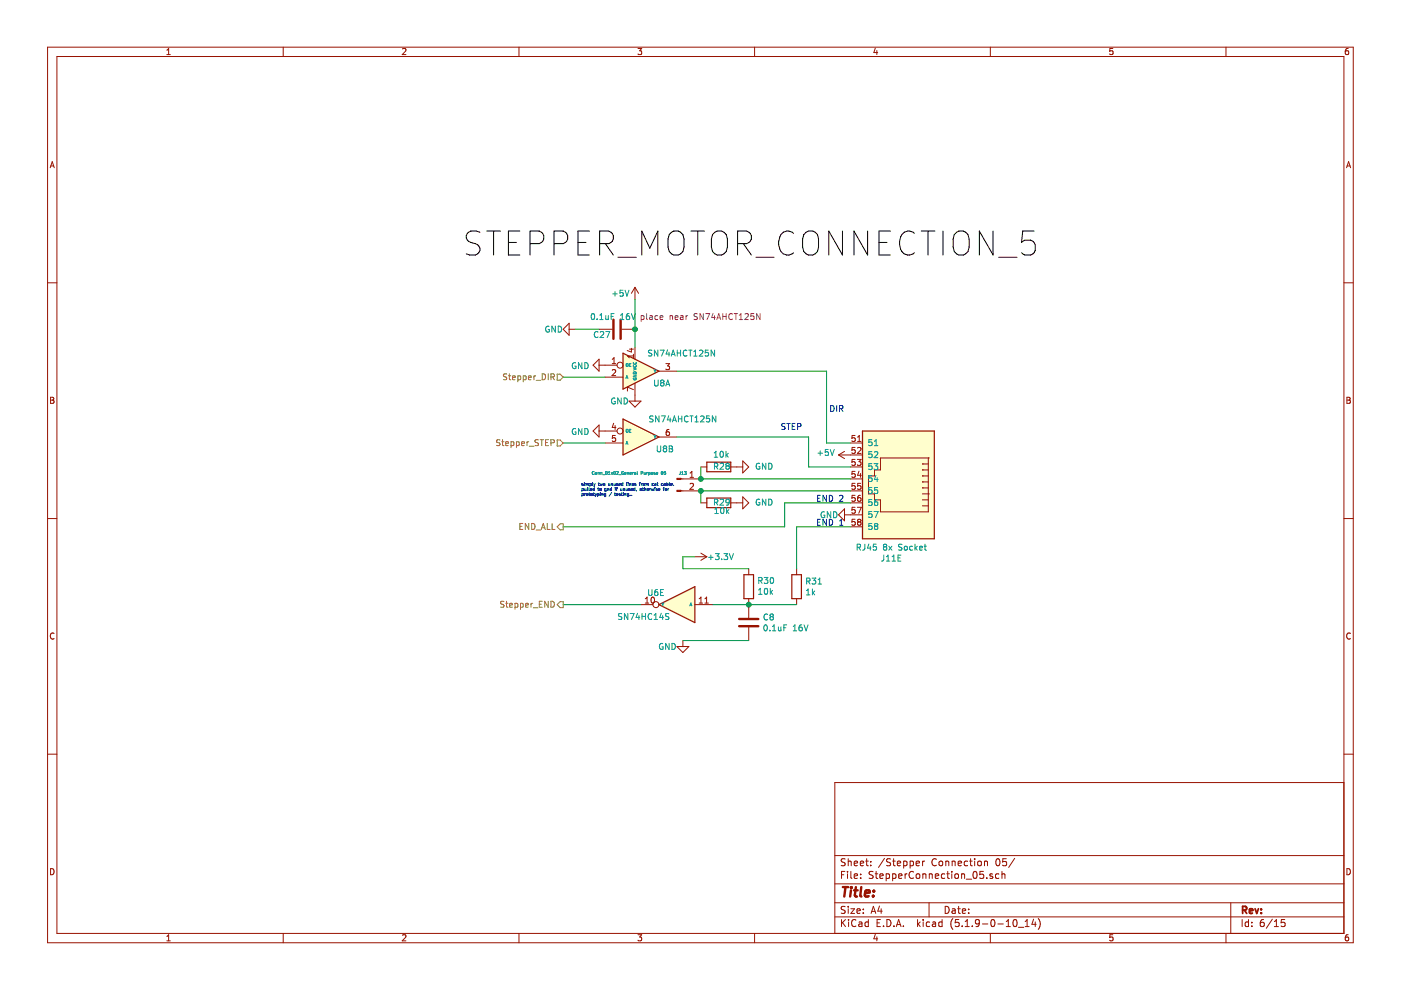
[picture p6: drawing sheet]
<svg xmlns="http://www.w3.org/2000/svg" width="297mm" height="210mm" viewBox="0 0 297 210" stroke-linecap="round" stroke-linejoin="round" font-family="sans-serif">
<path d="M.1 0h297v209.9h-297z" fill-rule="evenodd" fill="#fff" stroke="#fff" stroke-width=".21"/>
<g fill="none" stroke="#981200" stroke-width=".21">
<path d="M10.1 10h276.8v189.9h-276.8zM12.1 12h272.8v185.9h-272.8zM35.4 11.6h.7M35.4 10.6l.4-.3v1.3M60 10v2M85.3 10.4l.5-.1 .3 .3-.8 1h.8M110 10v2M135.3 10.3h.8l-.5 .5 .4 .1v.5l-.2 .2-.5-.2M160 10v2M185.6 10.2l-.3 .9h.8M185.9 10.7v.9M210 10v2"/>
<path d="M235.9 10.3h-.6v.6l.6-.1v.6l-.1 .2-.5-.2M259.9 10v2M285.9 10.3h-.4l-.2 .3-.1 .7 .3 .3 .4-.2v-.6h-.4l-.3 .2M10.6 35.6l.5-1.3 .4 1.3M10.7 35.2h.7M285.5 35.6l.4-1.3 .5 1.3M285.6 35.2h.6M10.1 60h2M284.9 60h2M120.7 69.8h1.2M120.7 68.5v2.6l-1.3-1.3zM127 76.2v2.5l-1.3-1.3z"/>
<path d="M127 69.8h2.8M127 77.4h3.8M128.3 80h3.8M129.8 78.5l.5-.1 .2 .3-.7 .9h.7M129.8 77.1h.7M129.8 76.2l.4-.4v1.3M131.8 69.8h2.8M133.5 74h.8M133.9 73.8v.8l-.9-.3M134.3 75.1v.8M134.3 75.5h-1.3l.4 .4M134.6 60.9l-.7 1.3"/>
<path d="M134.6 60.9v2.6M134.6 73.6v2.6M134.6 60.9l.8 1.3M139.7 78.7h3.8M141.2 77.1h.8l-.5 .5 .4 .1 .1 .4-.3 .3-.5-.2M10.7 84.2h.5l.2 .3-.2 .3 .3 .3-.3 .4h-.5zM10.7 84.8h.5M127 91.4h3.8M127 90.1v2.6l-1.3-1.3zM128.3 93.9h3.8M130.1 89.7l-.3 .9h.8M130.4 90.2v.9"/>
<path d="M130.5 92.3h-.6l-.1 .6 .5-.1 .2 .3v.3l-.2 .2-.5-.1M133.4 85h2.5l-1.3 1.3zM134.3 82.6l-1.3-.5v.8M134.6 81.2v3.8M139.7 92.7h3.8M141.8 91.1h-.2a.79 .79 0 0 0-.1 1.2h.3l.2-.5-.3-.3h-.2l-.3 .3M148.6 99h1.3M154.9 99h2.6M157.5 97.7l1.2 1.3-1.2 1.3zM177.8 96.5h5.1M177.8 96.5l1.3 .7M179.1 95.7l-1.3 .8"/>
<path d="M180.3 93.9h2.6M180.3 99h2.6M181.3 92.3h-.6l-.1 .6 .2-.1 .5 .1v.6l-.2 .1-.5-.1M181.3 94.9h-.6l-.1 .6 .2-.2 .5 .2v.5l-.2 .1-.5-.1M181.3 97.4h-.6l-.1 .6 .2-.1 .5 .1v.5l-.2 .2-.5-.2M181.3 99.9h-.6l-.1 .7 .2-.2 .5 .2v.5l-.2 .1-.5-.1M181.8 97.4h.8l-.5 .5 .4 .1 .1 .4-.3 .3-.5-.2M181.8 93.6h.8M181.8 92.7l.4-.4v1.3M181.8 95l.5-.1 .3 .3-.8 .9h.8M182.1 99.9l-.3 .9h.8M186.7 97.1h10.1v11.4h-10.1v-2.5h-1.3v-1.3h-1.3v-3.8h1.3v-1.3h1.3z"/>
<path d="M195.6 98.4h.1M195.6 99.6h.1M195.6 98.4h1.2M195.6 99.6h1.2M196.8 97.1h.1M285.6 84.2h.4l.3 .3-.3 .3 .3 .3-.2 .4h-.5zM285.6 84.8h.4M10.1 109.9h2M144.4 101.5h4.2M144.4 104.1h4.2M146.3 101.2h.7M146.3 102.6l.5-.1 .2 .3-.7 1h.7"/>
<path d="M146.3 100.3l.4-.4v1.3M147.3 118h2.6M148.6 106.6h1.3M148.6 117.3l1.3 .7M149.9 118l-1.3 .8M154.9 106.6h2.6M157.5 105.4l1.2 1.2-1.2 1.3zM179.1 109.2h3.8M179.1 107.9v2.5l-1.3-1.2zM180.3 101.5h2.6M180.3 104.1h2.6M180.3 106.6h2.6"/>
<path d="M180.3 111.7h2.6M181.3 102.5h-.6l-.1 .6 .2-.1 .5 .1v.5l-.2 .2-.5-.2M181.3 105h-.6l-.1 .6 .2-.1 .5 .1v.6l-.2 .1-.5-.1M181.3 107.6h-.6l-.1 .6 .2-.2 .5 .2v.5l-.2 .1-.5-.1M181.3 110.1h-.6l-.1 .6 .2-.1 .5 .1v.5l-.2 .2-.5-.2M181.8 107.6h.8l-.5 1.2M182.1 110.7l-.3-.3 .3-.3h.2l.3 .3-.3 .3M182.1 110.7l-.3 .2 .1 .3 .2 .2 .3-.1 .2-.2v-.2l-.3-.2M182.1 110.7h.2M182.4 105l-.4 .1-.2 .5 .1 .6h.5l.2-.1-.2-.5-.3-.1-.3 .3M182.4 100.4v.8M182.5 102.5h-.6l-.1 .6 .5-.1 .3 .2v.3l-.3 .3-.5-.2"/>
<path d="M195.6 100.9h.1M195.6 102.2h.1M195.6 103.4h.1M195.6 106h1.2M195.6 107.3h1.2M195.6 100.9h1.2M195.6 102.2h1.2M195.6 103.4h1.2M195.6 104.7h1.2M196.8 104.7h.1M284.9 109.9h2M11.5 134.3a.58 .58 0 0 0-.8 .5 .58 .58 0 0 0 .8 .6"/>
<path d="M135.9 128.2h2.5M136.8 127.9h.7M136.8 127l.4-.4v1.3M138.2 126.7l.1-.1a.67 .67 0 0 1 .5 .6 .67 .67 0 0 1-.5 .7l-.3-.5zM143.5 137.1h2.6l-1.3 1.3zM144.8 135.8v1.3M147.3 128.2h3.8M148.2 127.9h.8M148.2 127l.4-.4v1.3M149.5 127.9h.7M149.5 127l.3-.4v1.3M158.7 120.6v1.3"/>
<path d="M158.7 126.9v4.1M158.7 133v2.8M168.9 120.6v1.3M168.9 126.9v1.3M286.3 134.3a.58 .58 0 0 0-.8 .5 .58 .58 0 0 0 .8 .6M10.1 159.9h2M284.9 159.9h2M284.9 165.9h-107.9v32M10.7 184.2a.65 .65 0 0 1 .8 .6 .65 .65 0 0 1-.8 .7zM35.4 198.5l.4-.3v1.3M35.4 199.5h.7M60 197.9v2"/>
<path d="M85.3 198.3l.5-.1 .3 .3-.8 1h.8M110 197.9v2M135.3 198.2h.8l-.5 .5 .4 .1v.6l-.2 .1-.5-.1M160 197.9v2M177 194.4h107.9M177 191.4h107.9M177 187.4h107.9M177 181.4h107.9M178.4 185.5h.5M178.4 195v1.5M178.6 195.6l.7 .9M179.1 184.8h-.7v1.5"/>
<path d="M179.2 192.2h-.6l-.3 .2 .2 .4 .6 .3v.4l-.2 .2-.6-.1M179.2 182.1h-.6l-.3 .2 .2 .4 .6 .3v.4l-.2 .2-.6-.1M179.3 195l-.9 .8M179.7 184.8v.1M179.7 185.3v1M179.8 182.1v1.5M179.8 192.2v.1M179.8 192.7v1M179.8 182.7l.2-.1h.4l.1 1M179.9 195v.1M179.9 195.5v1M180.4 192.7h.8l-.8 1h.8"/>
<path d="M180.4 184.8v1.3l.2 .2M181.1 185.8l.7-.2v-.3h-.5l-.2 .2 .1 .7h.6M181.1 183.1l.7-.2v-.3h-.5l-.2 .2 .1 .7h.6M181.5 195.1a.59 .59 0 0 0-.8 0 .59 .59 0 0 0-.1 .7 .56 .56 0 0 0 .2 .6 .56 .56 0 0 0 .7-.1M181.7 193.2l.7-.2-.1-.2-.4-.1-.2 .2 .1 .7h.5M182.1 195.5h.6l.1 1M182.4 183.1l.7-.2-.1-.3h-.4l-.2 .2 .1 .7h.5M182.5 186.1v.2M182.5 185.3v.2M182.8 195.8l-.5 .1-.3 .2 .3 .4 .5-.1M183 193.5v.2M183 192.8v.1"/>
<path d="M183.5 182.6h.6M183.7 182.1v1.3l.4 .2M184.1 195.5h-.4l-.3 .2 .1 .6 .2 .2 .4-.1M184.1 195v1.5M184.6 183.4v.2M184.6 182.6v.2M184.7 193.7l.5-1.5 .5 1.5M184.8 193.2h.8M185.1 184.8h-.6l-.2 .2v.3l.7 .4v.4l-.2 .2-.5-.1M185.6 185.3h.5M185.6 198.1l-.3 .9h.8M185.8 184.8v1.3l.3 .2"/>
<path d="M185.9 198.6v.9M186 195.7h.5M186.5 192.1l-.4 1.1h1M186.5 185.8l.8-.2-.1-.3h-.5l-.2 .2 .1 .7h.6M186.7 195h-.7v1.5h.7M186.8 192.7v1M187.3 196.3v.2M187.5 182l-1.2 1.9M187.9 185.3h.4l.3 .2-.1 .6-.2 .2-.4-.1M187.9 185.3v1.5M188 195a.76 .76 0 0 1 .9 .7 .76 .76 0 0 1-.9 .8zM188.8 182.1h-.6l-.2 .2v.3l.8 .4v.4l-.3 .2-.5-.1"/>
<path d="M189.3 185.3h.4l.3 .2-.1 .6-.2 .2-.4-.1M189.3 185.3v1.5M189.3 182.6h.5M189.5 182.1v1.3l.3 .2M189.5 196.3v.2M190 196.5l.5-1.5 .5 1.5M190.2 196h.7M190.2 183.1l.8-.2-.1-.3h-.4l-.3 .2 .1 .7h.6M190.5 185.8l.7-.2v-.3h-.4l-.3 .2 .1 .7h.6M191.5 196.3v.2M191.6 182.6h.4l.3 .3v.5l-.3 .2-.4-.1M191.6 182.6v1.5"/>
<path d="M191.9 185.3v1M192.3 185.3l-.4 .2M193 182.6h.4l.3 .3-.1 .5-.2 .2-.4-.1M193 182.6v1.5M193.7 184.9a.71 .71 0 0 0-1 .5 .71 .71 0 0 0 .7 .9l.3-.2M194.2 183.1l.7-.2v-.3h-.4l-.3 .2 .1 .7h.6M194.3 185.4l.2-.1 .4 .1 .1 .6-.1 .2-.4 .1-.2-.2zM194.5 195v1.5M194.7 195.9l.4 .6M195.1 195.5l-.6 .5M195.6 182.6v1M195.7 185.4l.2-.1h.3l.1 1"/>
<path d="M195.7 185.3v1M195.7 195v.1M195.7 195.5v1M196 182.6l-.4 .3M197 191.4v3M197 185.4l.2-.1h.4l.1 1M197 185.3v1M197.1 195.5h-.4l-.3 .2v.6l.3 .2 .4-.1M197.7 195.5h.6l.1 1M198.3 185.8l.7-.2v-.3h-.5l-.2 .2 .1 .7h.6M198.4 195.8l-.7 .3 .2 .4 .5-.1M198.5 182.2a.71 .71 0 0 0-1 .5 .71 .71 0 0 0 .7 .9l.3-.2"/>
<path d="M199.2 182.7l.2-.1 .4 .1 .1 .6-.2 .2-.3 .1-.2-.2zM199.7 195.5h-.4l-.3 .2 .1 .6 .2 .2 .4-.1M199.7 195v1.5M200.3 185.3h-.4l-.3 .2 .1 .6 .2 .2 .4-.1M200.4 192.2a.75 .75 0 0 1 .8 .7 .75 .75 0 0 1-.8 .8zM200.5 182.7l.2-.1h.4l.1 1M200.5 182.6v1M200.7 185.3h.6M200.9 184.8v1.3l.4 .2M201.8 184.8v.1M201.8 185.3v1M201.9 182.7l.2-.1h.3l.1 1"/>
<path d="M201.9 182.6v1M201.9 192.8h.6v.9M202 194.8a1.71 1.71 0 0 0 0 2.2M202.5 185.4l.2-.1 .4 .1 .1 .6-.1 .2-.4 .1-.2-.2zM202.5 193l-.5 .1-.2 .2 .2 .4 .5-.1M203 192.7h.6M203.1 183.1l.8-.2-.1-.3h-.4l-.3 .2 .1 .7h.6M203.2 192.2v1.3l.4 .2M203.3 195h-.7l-.1 .7 .7-.1 .2 .2-.1 .5-.2 .2-.6-.2M203.9 185.4l.2-.1h.3l.1 1M203.9 185.3v1M204 196.3v.2"/>
<path d="M204 193.2l.7-.2v-.2l-.5-.1-.2 .2 .1 .7h.6M204.6 196.5h.9M204.6 195.4l.5-.4v1.5M204.9 186.4h1.1M205.2 182.6h-.5l-.3 .3 .1 .5 .2 .2 .5-.1M205.4 193.5v.2M205.4 192.8v.1M205.6 182.6h.5M205.8 182.1v1.3l.3 .2M206.1 196.3v.2M206.4 184.9l.2-.1a.8 .8 0 0 1 .6 .7 .8 .8 0 0 1-.6 .8l-.3-.6zM206.6 182.1v.1"/>
<path d="M206.6 182.6v1M207.4 182.7l.2-.1 .4 .1v.7l-.2 .2-.4-.2zM207.6 195.6l-.2 .3-.5-.1-.1-.2 .1-.6h.5l.2 .2v.9l-.4 .4h-.3M208.3 195.9h1.1M208.5 184.8h-.7l-.1 .7 .7-.1 .2 .2-.1 .5-.2 .2-.6-.2M208.7 182.7l.2-.1h.4l.1 1M208.7 182.6v1M209.2 186.1v.2M210 197.9v2M210.3 195h.1a.8 .8 0 0 1 .6 .7 .8 .8 0 0 1-.6 .8 1 1 0 0 1-.1-1.5zM210.4 185.3h-.3l-.2 .2v.2l.5 .1v.4h-.5M211.3 182.2l.2-.1a.8 .8 0 0 1 .5 .7 .8 .8 0 0 1-.5 .8l-.4-.6z"/>
<path d="M211.6 195.9h1.1M211.8 185.3h-.4l-.3 .2v.6l.3 .2 .4-.1M212.4 185.4l.2-.1h.4l.1 1M212.4 184.8v1.5M213.3 196.5h.9M213.3 195.4l.5-.4v1.5M213.3 182.1h-.7v.7l.7-.1 .1 .2-.1 .5-.2 .2-.5-.2M215 195h.1a.8 .8 0 0 1 .6 .7 .8 .8 0 0 1-.6 .8 .97 .97 0 0 1-.1-1.5zM215.1 182l-1.2 1.9M215.9 196.6h1.2M217.4 196.5h.8M217.4 195.4l.4-.4v1.5"/>
<path d="M219.1 194.9l-.3 1.1h.9M219.5 195.5v1M220.1 194.8a1.71 1.71 0 0 1 0 2.2M235.9 198.2h-.6v.6l.6-.1v.7l-.1 .1-.5-.1M259.9 197.9v2M260.9 191.4v6.5M263.4 195v1.5M264.7 195.5h-.4l-.3 .2 .1 .7h.6M264.7 195v1.5M265.4 196.3v.2M265.4 195.5v.2M267.9 195h-.4a.96 .96 0 0 0 0 1.5l.5-.2 .1-.5-.3-.3-.5 .1-.1 .2"/>
<path d="M269.8 194.9l-1.3 1.9M270.2 196.5h.9M270.2 195.4l.4-.4v1.5M272.4 195h-.7l-.1 .7 .7-.1 .2 .2-.1 .5-.2 .2-.6-.2M285.6 184.2a.65 .65 0 0 1 .7 .6 .65 .65 0 0 1-.7 .7zM285.9 198.2h-.4l-.2 .3-.1 .7 .3 .3 .4-.1v-.7h-.4l-.3 .2"/>
<circle cx="131.5" cy="77.4" r=".63"/>
<circle cx="131.5" cy="91.4" r=".63"/>
<circle cx="139.1" cy="128.2" r=".63"/>
</g>
<path d="M263.5 193l.7-.1 .1-.2-.1-.4-.2-.1h-.5v1.5M263.8 193l.5 .7M264.9 193.2l.7-.2-.1-.2-.4-.1-.2 .2 .1 .7h.5M266.1 192.7l.4 1 .3-1M267.4 193.5v.2M267.4 192.8v.1" fill="none" stroke="#981200" stroke-width=".38"/>
<g fill="none" stroke="#981200" stroke-width=".51">
<path d="M130.1 67.8v4M131.6 67.8v4M156.7 132.8h4.1M156.7 131.2h4.1M178.7 188.1h1.1M179.3 188.1l-.3 2M180.4 188.8l-.2 1.3M180.5 188.1v.2M180.5 188.1l.1 .1-.1 .1M181.1 188.8h.7M181.5 188.1l-.3 1.7 .1 .2 .4 .1M182.6 188.1l-.2 1.7 .2 .3"/>
<path d="M183.4 189.4l1-.2-.1-.4h-.5l-.4 .2v1h.8M185.1 189.9v.2M185.3 188.8l.1 .1-.2 .1M185.3 188.8l-.1 .2"/>
</g>
<g fill="#fffecd" stroke="#fffecd" stroke-width=".25">
<path d="M132.1 88.8l7.6 3.9-7.6 3.8z"/>
<path d="M139.7 128.2l7.6-3.8v7.6z"/>
<path d="M132.1 74.9l7.6 3.8-7.6 3.8z"/>
<path d="M182.9 91.4h15.2v22.8h-15.2z" fill-rule="evenodd"/>
</g>
<path d="M132.1 74.9l7.6 3.8-7.6 3.8zM132.1 88.8l7.6 3.9-7.6 3.8zM149.9 98h5v2h-5zM182.9 91.4h15.2v22.8h-15.2zM149.9 105.6h5v2h-5zM139.7 128.2l7.6-3.8v7.6zM157.7 121.9h2.1v5h-2.1zM167.9 121.9h2v5h-2z" fill="none" stroke="#981200" stroke-width=".25"/>
<g fill="none" stroke="#009596" stroke-width=".21">
<path d="M116.4 69.2a.59 .59 0 0 0-.7 .6 .59 .59 0 0 0 .7 .6l.1-.5h-.3M117.7 69.2v1.2l-.7-1.2v1.2M118.4 69.2a.64 .64 0 0 1 .7 .6 .64 .64 0 0 1-.7 .6zM122 77a.59 .59 0 0 0-.7 .5 .59 .59 0 0 0 .7 .6l.1-.5h-.2M123.4 76.9v1.3l-.8-1.3v1.3M124 76.9a.64 .64 0 0 1 .7 .6 .64 .64 0 0 1-.7 .7zM125.5 66.6l.1-.1a.67 .67 0 0 1 .5 .6 .67 .67 0 0 1-.5 .7l-.3-.5zM126.6 67.6v.2M126.8 70.4a.56 .56 0 0 0-.8 .5 .56 .56 0 0 0 .8 .5M127.2 67.8h.7M127.2 66.8l.3-.3v1.3M127.3 70.4l.4-.1 .3 .3-.8 1h.8"/>
<path d="M128.4 70.3h.9l-.6 1.3M128.4 66.9l.1 .8 .5-.1M129 66.9v.9M129.6 67.1h.4M129.9 62.3h1M130.2 66.5h-.6v1.3M130.4 61.8v1M131.6 67.8h.7M131.6 66.8l.3-.3v1.3M132.1 61.5h-.6l-.1 .6 .2-.1 .4 .1 .1 .6-.2 .1-.5-.1M132.5 61.5l.4 1.3 .5-1.3M132.8 77.1h.4l-.1 .6-.3-.1z"/>
<path d="M133.4 66.5l-.4 .1-.2 .4 .1 .7h.5l.1-.2-.1-.5h-.4l-.2 .2M133.5 77.4h.2M133.8 77.1h-.3v.6h.3M133.9 66.5l.4 1.3 .4-1.3M134.3 78l.6 .2-.6 .3M134.3 79.5h.6l-.6 .4h.6M134.3 76.8a.28 .28 0 0 0 .3 .4 .28 .28 0 0 0 .2-.4M134.3 77.5a.28 .28 0 0 0 .3 .4 .28 .28 0 0 0 .2-.4M134.3 78.9a.34 .34 0 0 1 .4 0 .34 .34 0 0 1 .2 .3h-.6zM138.2 74.3l-.5-.1-.2 .2 .1 .4 .5 .2 .1 .3-.2 .2-.5-.1M138.6 78.3l.3 .4M138.9 78.7v.3"/>
<path d="M139.1 78.3l-.2 .4M139.5 74.2v1.3l-.8-1.3v1.3M140 74.2h.8l-.5 1.3M141.5 74.2l-.3 .9h.8M141.8 74.7v.8M142.3 75.5l.4-1.3 .5 1.3M142.4 75.1h.6M143.6 74.2v1.3M143.6 74.8h.7M144.3 74.2v1.3M145.6 74.4a.56 .56 0 0 0-.7 0 .56 .56 0 0 0 0 .8l.4 .3 .3-.1M146 74.2h.7"/>
<path d="M146.4 74.2v1.3M147.1 74.6l.3-.4v1.3M147.1 75.5h.7M148.3 74.4l.5-.2 .2 .4-.8 .9h.8M150.2 74.2h-.6l-.1 .6 .5-.1 .2 .3v.3l-.2 .2-.5-.1M151.5 74.2v1.3l-.7-1.3v1.3M122 90.9a.59 .59 0 0 0-.7 .6 .59 .59 0 0 0 .7 .6l.1-.5h-.2M123.4 90.9v1.2l-.8-1.2v1.2M124 90.9a.64 .64 0 0 1 .7 .6 .64 .64 0 0 1-.7 .6zM125.9 100a.29 .29 0 0 0-.4 .3 .29 .29 0 0 0 .4 .2M125.9 100h.1M128.5 100h.1"/>
<path d="M130.4 84.5a.59 .59 0 0 0-.8 .5 .59 .59 0 0 0 .8 .6v-.5h-.2M130.4 100h.1M131 100h-.3M131 100h.1M131.7 84.4v1.3l-.7-1.3v1.3M132.2 100a.28 .28 0 0 0-.4 .3 .28 .28 0 0 0 .4 .2v-.2h-.1M132.3 84.4a.64 .64 0 0 1 .7 .6 .64 .64 0 0 1-.7 .7zM132.7 94.2l.2-.6 .2 .6M132.7 80.2l.2-.6 .2 .6M132.8 94h.3M132.8 80.1h.3M132.8 91.1h.4l-.1 .5h-.3z"/>
<path d="M133.5 91.3h.2M133.8 91h-.3v.7h.3M134.3 80.2a.29 .29 0 0 0 .3 .4 .29 .29 0 0 0 .2-.5h-.2v.2M135.1 100v.6M138.5 88.3l-.5-.1-.2 .1 .1 .4 .4 .2 .2 .3-.3 .3-.5-.1M138.6 92.3l.3 .3M138.8 80.6v1l.2 .2h.4l.1-.2v-1M138.9 92.6v.3M139.1 92.3l-.2 .3M139.4 94.5v1.1l.2 .2h.4l.1-.2v-1.1M139.7 88.2v1.3l-.7-1.3v1.3M140.2 88.2h.9l-.6 1.3"/>
<path d="M140.3 100h.1M140.3 100h-.1M140.3 81.1l-.2-.2 .2-.3h.2l.3 .2-.3 .3M140.3 81.1l-.2 .3v.3l.2 .1h.4l.1-.2v-.2l-.3-.3M140.3 81.1h.2M140.4 100h.1M140.9 95.1l-.3 .2v.3l.3 .2h.3l.2-.2-.1-.4-.2-.1M140.9 95.1l-.3-.3 .3-.3 .4 .2v.3l-.2 .1M140.9 95.1h.2M141.1 100h-.3v.3l.2-.1 .2 .3-.2 .1-.2-.1M141.2 81.8l.4-1.2 .4 1.2M141.3 81.5h.6"/>
<path d="M141.8 88.1l-.3 .9h.8M141.9 94.5h.4l.3 .3-.3 .3 .3 .3-.1 .4h-.6zM141.9 95.1h.4M142.1 88.6v.9M142.6 89.5l.4-1.3 .4 1.3M142.7 89.1h.6M143.8 88.2v1.3M143.8 88.8h.8M144.2 100v.5l-.2 .1M144.6 88.2v1.3M145.1 100h.4l-.2 .2 .2 .1-.1 .3-.3-.1M145.9 88.3a.56 .56 0 0 0-.7 .1 .56 .56 0 0 0 0 .8l.3 .3 .4-.2"/>
<path d="M146.3 88.2h.7M146.6 88.2v1.3M147.3 89.5h.8M147.3 88.5l.4-.3v1.3M148.5 88.3l.5-.1 .3 .3-.8 1h.8M150.4 88.2h-.6v.6l.4-.1 .3 .2v.3l-.3 .3-.4-.2M151.4 96.9h.8M151.4 96l.4-.3v1.2M151.5 98.9l.6-.1v-.5l-.6-.1v1.3M151.8 88.2v1.3l-.8-1.3v1.3M151.8 98.9l.4 .6M152.7 98.3l.5-.1 .2 .4-.8 .9h.8"/>
<path d="M152.8 95.8l.2-.1a.69 .69 0 0 1 .4 .6 .69 .69 0 0 1-.4 .6l-.3-.4zM153.9 95.7v1.2M154 96.5l.4 .4M154.2 98.8h.2M154.2 98.8l-.3-.3 .3-.3h.2l.2 .3-.2 .3M154.2 98.8l-.3 .2v.4l.3 .1 .3-.1 .1-.1v-.3l-.2-.2M154.4 96.1l-.5 .5M161 98.3a.59 .59 0 0 0-.7 .6 .59 .59 0 0 0 .7 .5l.1-.4h-.2M162.4 98.2v1.3l-.8-1.3v1.3M163 98.2a.64 .64 0 0 1 .7 .7 .64 .64 0 0 1-.7 .6zM173.4 96.1h1M173.9 95.6v1"/>
<path d="M175.6 95.3h-.6l-.1 .6 .2-.1 .5 .1v.5l-.2 .2-.5-.2M176 95.3l.4 1.3 .5-1.3M184.8 93.2h-.6v.6l.5-.1 .2 .3v.3l-.2 .2-.5-.1M184.8 95.8h-.6v.6l.5-.2 .2 .3v.3l-.2 .2-.5-.1M184.8 98.3h-.6v.6l.5-.1 .2 .2v.3l-.2 .3-.5-.2M185.3 98.3h.8l-.4 .5 .4 .1v.5l-.2 .2-.6-.2M185.4 94.5h.7M185.4 93.6l.4-.4v1.3M185.4 95.9l.5-.1 .2 .3-.8 .9h.8M126.3 100.2l.2 .1-.1 .3-.2-.1zM126.8 100.2v.4M126.8 100.2h.2l.1 .4"/>
<path d="M126.8 100.2h.1M127.4 100.2v.4M127.4 100.2h.2v.4M127.4 100.2h.1M127.8 100.7h.5M128.5 100a.28 .28 0 0 1 .3 .3 .28 .28 0 0 1-.3 .2zM129 100.6h.3M129 100.1l.2-.1v.6M129.6 100.2l.3 .4M129.9 100.2l-.3 .4M130.2 100h.1a.28 .28 0 0 1 .2 .3 .28 .28 0 0 1-.3 .2zM131 100v.2l-.3 .4h.4"/>
<path d="M131.2 100.7h.5M132.4 100.4l.4-.1-.1-.1-.3 .1 .1 .3h.2M133 100.2h.3v.4M133 100.2v.4M133.6 100.4l.3-.1-.1-.1-.2 .1v.3h.2M134.1 100.2v.4M134.3 100.2l-.2 .1M134.5 100.2l.3 .1v.3h-.2l-.1-.2 .3-.1M135.1 100.6h.1M135.9 100.3h.3l.1-.3h-.4v.6M136.6 100.2v.4h.2M136.8 100.2v.4"/>
<path d="M136.8 100.5v.1M137.1 100.2v.4M137.3 100.2l-.2 .1M137.5 100.2v.6M137.5 100.6h.1M137.6 100.2l.2 .1v.3h-.2M137.6 100.2h-.1M138.1 100.2h.2v.4l-.2-.1zM138.6 100.3l.3 .2M138.6 100.3h.1M138.9 100.2l-.3 .1M138.9 100.5l-.3 .1"/>
<path d="M138.9 100.5h.1M139.1 100.4l.4-.1-.1-.1-.3 .1 .1 .3h.2M140.2 100a.32 .32 0 0 0-.1 .4 .32 .32 0 0 0 .3 .2l.1-.6M144.5 100.6h.4M144.5 100.1l.2-.1v.6M150.2 118.2h1M150.7 117.7v1M151.5 106.5l.6-.1v-.4l-.6-.2v1.3M151.6 108.9h.7M151.6 108l.3-.4v1.3M151.7 117.4h.8l-.5 .5 .4 .1 .1 .4-.3 .3-.5-.2M151.8 106.5l.4 .6"/>
<path d="M152.7 106l.5-.2 .2 .4-.8 .9h.8M152.9 107.7l.2-.1a.69 .69 0 0 1 .4 .6 .69 .69 0 0 1-.4 .7l-.3-.5zM153 118.5v.2M153.5 117.4h.8l-.5 .5 .4 .1v.5l-.2 .2-.5-.2M154 107.6v1.3M154.2 108.4l.3 .5M154.5 108l-.5 .5M154.6 117.4l.5 1.3 .4-1.3M154.6 106.4l-.2 .2h-.4l-.1-.6 .5-.2 .2 .3v.7l-.2 .3h-.4M161 105.9a.59 .59 0 0 0-.7 .6 .59 .59 0 0 0 .7 .6l.1-.5h-.2M162.4 105.8v1.3l-.8-1.3v1.3M163 105.8a.64 .64 0 0 1 .7 .7 .64 .64 0 0 1-.7 .6z"/>
<path d="M174.8 108.6a.59 .59 0 0 0-.7 .5 .59 .59 0 0 0 .7 .6l.1-.5h-.3M176.1 108.5v1.3l-.7-1.3v1.3M176.7 108.5a.64 .64 0 0 1 .8 .6 .64 .64 0 0 1-.8 .7zM181.7 116h.7v-.5l-.7-.1v1.2M182 116l.5 .6M183.4 115.4l-.1 1.1-.4 .1M184.2 115.3l-.3 .9h.8M184.5 115.8v.8M184.8 100.8h-.6v.6l.5-.1 .2 .3v.3l-.2 .2-.5-.1M184.8 103.4h-.6v.6l.5-.1 .2 .2v.3l-.2 .2-.5-.1M184.8 105.9h-.6v.6l.5-.1 .2 .2v.3l-.2 .3-.5-.1M184.8 108.4h-.6v.7l.5-.2 .2 .3v.3l-.2 .2-.5-.1"/>
<path d="M184.8 111h-.6v.6l.5-.1 .2 .2v.3l-.2 .3-.5-.2M185.3 108.4h.9l-.6 1.3M185.6 111.5l-.2-.2 .2-.3 .5 .1v.3l-.2 .1M185.6 111.5l-.2 .3v.2l.2 .3h.3l.2-.3v-.4l-.2-.1M185.6 111.5h.3M185.7 100.8l-.3 .9h.8M185.8 115.4h-.6l-.1 .6 .5-.1 .3 .2v.3l-.3 .2-.5-.1M186 105.9h-.2l-.3 .3-.1 .7 .2 .3 .5-.1v-.5l-.2-.2h-.3l-.2 .2M186 101.3v.8M186.1 103.4h-.6l-.1 .6 .2-.1 .5 .1v.5l-.2 .1-.5-.1M187.3 115.6l.2-.2h.3l.2 .2M187.3 115.7l.2 .2"/>
<path d="M187.3 115.6v.1M187.4 117.7l-.1 1.1-.4 .2M187.5 115.9l-.2 .3v.2l.2 .2h.4l.1-.2v-.4l-.2-.1M187.5 115.9h.3M187.9 119h.7M187.9 118l.4-.3v1.3M188 115.6v.1M188 115.7l-.2 .2M188.4 115.8l.7 .8M189.1 115.8l-.7 .8M189.1 119h.8M189.1 118l.4-.3v1.3"/>
<path d="M190.4 118.3h.4M191 117.7h-.6v1.3h.6M191.2 115.5l-.4-.1-.2 .1v.4l.5 .2 .1 .3-.2 .2h-.5M191.8 115.9l.3-.1 .3 .2-.1 .6-.5-.1zM193.5 115.9l-.4-.1-.2 .2 .1 .6h.5M194 115.4v1.2M194.1 116.2l.4 .4M194.5 115.8l-.5 .5M195 116.2l.6-.1-.1-.2-.4-.1-.1 .2v.6h.5M195.9 115.8h.5M196.1 115.4v1.1l.3 .1M131.8 130.2l-.4-.1-.2 .1v.4l.5 .2 .1 .3-.2 .2h-.5"/>
<path d="M133.1 130.1v1.2l-.7-1.2v1.2M133.6 130.1h.9l-.6 1.2M135.2 130l-.3 .9h.7M135.5 130.5v.8M136.1 130.1v1.2M136.1 130.7h.8M136.9 130.1v1.2M137.5 125v1l.3 .3 .3-.1 .1-.2v-1M138.2 130.2a.56 .56 0 0 0-.8 .5 .56 .56 0 0 0 .8 .5M138.7 131.3h.7M138.7 130.4l.3-.3v1.2M139.4 125l-.4 .1-.2 .5v.5l.6 .1v-.6l-.4-.1-.2 .2"/>
<path d="M140.1 125.6h.4M140.2 130l-.3 .9h.8M140.3 127.8l.2 .4M140.5 130.5v.8M140.5 128.2v.3M140.5 136.5a.59 .59 0 0 0-.7 .6 .59 .59 0 0 0 .7 .5l.1-.4h-.3M140.7 125h-.6v1.3h.6M140.7 127.8l-.2 .4M141.8 130.2l-.5-.1-.1 .1v.4l.6 .3v.2l-.2 .2h-.5M141.9 136.4v1.3l-.8-1.3v1.3M142.5 136.4a.64 .64 0 0 1 .7 .7 .64 .64 0 0 1-.7 .6zM146.3 128.5l.2-.7 .2 .7"/>
<path d="M146.3 128.3h.3M160.8 126h.8M160.8 125.1l.4-.4v1.3M160.9 123.1l.6-.1v-.4l-.6-.2v1.3M161.2 123.1l.4 .6M162 122.4h.8l-.4 .5 .4 .1v.6l-.2 .1-.6-.1M162.1 132.6l.1-.1a.67 .67 0 0 1 .5 .6 .67 .67 0 0 1-.5 .7l-.3-.5zM162.2 124.9l.1-.2a.69 .69 0 0 1 .5 .7 .69 .69 0 0 1-.5 .6l-.3-.5zM162.8 130.3a.56 .56 0 0 0-.8 .5 .56 .56 0 0 0 .8 .5M163.2 133.6v.2M163.3 124.7v1.3M163.4 122.6l.2-.2a.67 .67 0 0 1 .4 .7 .67 .67 0 0 1-.4 .6l-.3-.5z"/>
<path d="M163.4 125.5l.4 .5M163.5 130.7l-.3-.2 .3-.3h.2l.3 .2-.3 .3M163.5 130.7h.2M163.5 130.7l-.3 .3v.2l.3 .2h.3l.2-.2v-.2l-.3-.3M163.8 133.8h.7M163.8 132.8l.3-.3v1.3M163.8 125.2l-.5 .5M165 132.9l.1 .8 .5-.1M165.6 132.9v.9M166.2 133.1h.4M166.8 132.5h-.6v1.3M168.2 133.8h.7"/>
<path d="M168.2 132.8l.3-.3v1.3M170 132.5h-.2a.79 .79 0 0 0-.2 1.3l.4-.1 .1-.5-.2-.2h-.3l-.2 .2M170.5 132.5l.4 1.3 .4-1.3M171 126.1h.7M171 125.2l.3-.3v1.2M171 123.2h.6l.1-.5-.7-.1v1.2M171.3 123.2l.4 .6M172.2 122.6h.8l-.5 .4 .4 .2v.5l-.2 .1-.5-.1M172.3 124.9v1.2M172.4 125.7l.3 .4M172.7 125.3l-.4 .5M173.4 123.8h.8"/>
<path d="M173.4 122.9l.4-.3v1.2"/>
</g>
<g fill="none" stroke="#982296" stroke-width=".21">
<path d="M135.9 66.9v1.3M135.9 67l.4-.1 .3 .2-.2 .6h-.5M137.1 66.5v1.1l.2 .2M137.8 67h.5v.8M138.3 67.2l-.6 .2 .2 .4 .4-.1M139.5 67l-.4-.1-.3 .2 .2 .6h.5M139.9 67.3l.6-.1v-.2l-.4-.1-.2 .2 .1 .6h.5M142.1 67h.4l.1 .8M142.1 66.9v.9M143.1 67.3l.6-.1v-.2l-.4-.1-.2 .2 .1 .6h.5M144.3 67h.5v.8M144.8 67.2l-.6 .2 .2 .4 .4-.1"/>
<path d="M145.4 66.9v.9M145.8 66.9l-.4 .2M147.9 66.6l-.5-.1-.2 .1v.4l.6 .3 .1 .2-.3 .3-.5-.1M149.1 66.5v1.3l-.7-1.3v1.3M149.6 66.5h.9l-.6 1.3M151.2 66.4l-.3 .9h.8M151.5 66.9v.9M152 67.8l.4-1.3 .4 1.3M152.1 67.4h.6M153.2 66.5v1.3M153.2 67.1h.8M154 66.5v1.3"/>
<path d="M155.3 66.6a.56 .56 0 0 0-.8 .5 .56 .56 0 0 0 .8 .5M155.6 66.5h.8M156 66.5v1.3M156.7 67.8h.8M156.7 66.8l.4-.3v1.3M158 66.6l.4-.1 .3 .3-.8 1h.8M159.8 66.5h-.6v.6l.2-.1 .4 .1v.5l-.2 .2-.4-.2M161.2 66.5v1.3l-.8-1.3v1.3"/>
</g>
<g fill="#981200" stroke="#981200" stroke-width=".21">
<path d="M143.5 104h.9v.2h-.9z" fill-rule="evenodd"/>
<path d="M143.5 101.4h.9v.3h-.9z" fill-rule="evenodd"/>
</g>
<g fill="none" stroke="#009300" stroke-width=".21">
<path d="M119.4 80h8.9M121.9 69.8h5.1M134.6 63.5v10.1M143.5 78.7h31.7v15.2h5.1M119.4 93.9h8.9M143.5 92.7h27.9v6.3h8.9M148.6 99v2.5h31.7M147.3 118h-2.5v2.6h13.9M180.3 104.1h-31.7v2.5M180.3 106.6h-13.9v5.1h-47M180.3 111.7h-11.4v8.9M119.4 128.2h16.5"/>
<path d="M144.8 135.8h13.9M151.1 128.2h17.8"/>
</g>
<g fill="none" stroke="#969400" stroke-width=".21">
<path d="M107.4 79.3h-.4l-.2 .1v.3l.5 .3 .1 .3-.2 .2h-.5M107.8 79.7h.5M108 79.3v1l.3 .2M109.8 79.7h.4l.2 .2-.1 .6h-.5M109.8 79.7v1.3M110.9 79.7h.4l.3 .2-.1 .6h-.6M110.9 79.7v1.3M113.2 79.7v.8M113.6 79.7l-.4 .2M115 79.3a.64 .64 0 0 1 .7 .6 .64 .64 0 0 1-.7 .6zM116.2 79.3v1.2M116.8 79.9l.7-.1v-.4l-.7-.1v1.2"/>
<path d="M117.1 79.9l.4 .6M118.1 79.3h.7l.6 .7-.6 .6h-.7zM106 93.3l-.5-.1-.2 .1 .1 .5 .5 .2 .1 .3-.2 .2-.5-.1M106.4 93.6h.5M106.6 93.2v1.1l.3 .2M107.2 94.1l.6-.1-.1-.3-.3-.1-.2 .2 .1 .6h.4M108.4 93.7l.3-.1 .3 .3-.2 .5h-.4M108.4 93.6v1.3M108.7 80.1l.6-.1-.1-.3h-.4l-.1 .2v.6h.5M109.5 93.7l.4-.1 .2 .3-.1 .5h-.5M109.5 93.6v1.3M110.6 94.1l.6-.1-.1-.3-.3-.1-.2 .2 .1 .6h.4"/>
<path d="M111.7 93.6v.9M112 80.1l.6-.1v-.3h-.4l-.2 .2 .1 .6h.5M112.1 93.6l-.4 .3M112.2 94.6h1M113.7 80.7h1M114 94h.1M114.1 94l-.1 .4h-.6M114.2 93.3l-.5-.1-.3 .3 .2 .3 .4 .2M114.5 93.2h.8M114.9 93.2v1.3M115.7 93.8h.4M116.3 93.2h-.6v1.3h.6"/>
<path d="M116.8 93.9l.7-.1v-.5l-.7-.1v1.3M118.1 93.3h.7l.6 .6-.6 .7h-.7zM110.2 111.6h.5M110.8 111h-.6v1.3h.6M112.1 111v1.3l-.7-1.3v1.3M112.7 111a.64 .64 0 0 1 .7 .6 .64 .64 0 0 1-.7 .7zM113.7 112.4h1M114.8 112.3l.4-1.3 .4 1.3M114.9 111.9h.6M116 111v1.3h.6M117.1 111v1.3h.6M118.1 111.7l.7-.6h.6v1.2h-.6z"/>
<path d="M106.9 127.6l-.5-.1-.2 .1v.4l.5 .2 .2 .3-.3 .3-.5-.1M107.2 127.9h.5M107.4 127.5v1.1l.3 .2M108 128.3l.7-.1-.1-.2-.4-.1-.2 .2 .1 .6h.5M109.2 128l.4-.1 .2 .2-.1 .6h-.5M109.2 127.9v1.3M110.4 128l.3-.1 .2 .2-.1 .6h-.4M110.4 127.9v1.3M111.5 128.3l.5-.1v-.2l-.4-.1-.1 .2v.6h.5M112.6 127.9v.9M112.9 127.9l-.3 .2M113.1 128.9h.9"/>
<path d="M114.3 128.1h.5M115 127.5h-.7v1.3h.7M116.2 127.5v1.3l-.7-1.3v1.3M116.8 127.5a.64 .64 0 0 1 .7 .6 .64 .64 0 0 1-.7 .7zM118.8 127.6h.6v1.2h-.6l-.7-.6z"/>
</g>
<g fill="none" stroke="#000" stroke-width=".21">
<path d="M101.8 49.2l-.8-.2h-1.2a1.23 1.23 0 0 0-1 1.2 1.23 1.23 0 0 0 1 1.2 1.84 1.84 0 0 1 2 1.2 1.32 1.32 0 0 1-1 1.5h-1.2l-.7-.3M103.2 49h2.9M104.6 49v5.1M107.8 51.4h1.7M110.2 49h-2.4v5.1h2.4M112.4 51.7h1.9a1.38 1.38 0 0 0 1-1.4 1.38 1.38 0 0 0-1-1.3h-1.9v5.1M117.5 51.7h1.9a1.38 1.38 0 0 0 1-1.4 1.38 1.38 0 0 0-1-1.3h-1.9v5.1M122.5 51.4h1.7M125 49h-2.5v5.1h2.5M127.1 51.7h2a1.38 1.38 0 0 0 1-1.4 1.38 1.38 0 0 0-1-1.3h-2v5.1M128.4 51.7l1.6 2.4M131 54.6h3.9"/>
<path d="M136.1 54.1v-5.1l1.7 3.6 1.7-3.6v5.1M142.4 49.2a1.67 1.67 0 0 1 2.4 .5l.2 1v1.7a1.7 1.7 0 0 1-1.7 1.7 1.7 1.7 0 0 1-1.7-1.7v-1.7l.3-1zM146.5 49h2.9M147.9 49v5.1M151.6 49.2a1.67 1.67 0 0 1 2.4 .5l.2 1v1.7a1.7 1.7 0 0 1-1.7 1.7 1.7 1.7 0 0 1-1.7-1.7v-1.7l.3-1zM156.4 51.7h1.9a1.37 1.37 0 0 0 1.1-1.4 1.37 1.37 0 0 0-1.1-1.3h-1.9v5.1M157.6 51.7l1.7 2.4M160.3 54.6h3.8M168.2 49.5a1.75 1.75 0 0 0-2.9 .7 3.2 3.2 0 0 0 .8 3.6 1.77 1.77 0 0 0 2.1-.2M170.4 49.7a1.69 1.69 0 0 1 2-.7 1.69 1.69 0 0 1 1.1 1.7v1.7a1.69 1.69 0 0 1-1.1 1.7 1.69 1.69 0 0 1-2-.8l-.2-.9v-1.7zM178.6 49v5.1l-2.9-5.1v5.1M184 49v5.1l-2.9-5.1v5.1"/>
<path d="M186.4 51.4h1.7M188.8 49h-2.4v5.1h2.4M193.9 49.5a1.75 1.75 0 0 0-2.9 .7 2.69 2.69 0 0 0 1.4 3.9h.5l1-.5M195.3 49h2.9M196.8 49v5.1M199.9 49v5.1M202.3 49.7a1.7 1.7 0 0 1 2-.7 1.7 1.7 0 0 1 1.2 1.7v1.7a1.7 1.7 0 0 1-1.7 1.7 1.7 1.7 0 0 1-1.7-1.7v-1.7zM210.6 49v5.1l-3-5.1v5.1M211.8 54.6h3.8M219.2 49h-2.4l-.2 2.4 .7-.5h1.2l.5 .3 .5 .7v1.2l-.3 .5-.7 .5h-1.2l-.7-.5"/>
</g>
<g fill="none" stroke="#0327cd" stroke-width=".21">
<path d="M166.5 89.9l-.5-.1-.2 .1v.4l.5 .2 .2 .3-.3 .3-.5-.1M166.8 89.8h.8M167.2 89.8v1.3M168 90.4h.4M168.6 89.8h-.6v1.3h.6M169.1 90.4l.7-.1v-.4l-.7-.1v1.3M176.1 86a.64 .64 0 0 1 .7 .6 .64 .64 0 0 1-.7 .7zM177.4 86v1.3M178 86.6l.7-.1v-.4l-.7-.1v1.3M178.3 86.6l.4 .7M123.4 102.6l.2 .2-.2 .1M123.4 102.6h.1"/>
<path d="M123.4 105h.3l-.1-.3h-.2v.6M123.6 102.6h-.2M123.6 103.6h-.2v.6M123.6 103.6h.1M123.7 103.6v.4h-.3M123.9 102.3v.1M123.9 102.5v.4M124 103.6v.4h.2M124 104.7v.4M124.1 104.7l-.1 .1M124.2 102.5v.4M124.2 102.6h.3"/>
<path d="M124.2 103.6v.4M124.2 102.6h.1M124.2 104h.1M124.3 104.8l.3-.1v.3h-.2zM124.5 102.6h.2l.1 .3M124.5 102.6v.3M124.6 103.4v.6M124.9 104.7h.2M124.9 103.4v.6M124.9 104h.1M124.9 104.4v.6l.2 .1M125.1 102.6h.3l-.1 .3h-.2"/>
<path d="M125.1 102.5v.7M125.2 103.8h.3l-.1-.2-.2 .1v.3h.2M125.5 104.7l-.2 .1v.2l.2 .1M125.5 104.7h.1M125.5 104.7v.3M125.5 105v.1M125.6 102.3l.1 .6M125.8 104.7h.2M125.9 104.4v.6l.1 .1M125.9 102.5l.1 .4M126 103.1l-.1 .1M126 103.1h.1"/>
<path d="M126 103.4v.6h-.3v-.4h.3M126 102.9v.2M126.2 104.7l.1 .4M126.2 102.5l-.2 .4M126.3 105.1l-.1 .2M126.5 104.7l-.2 .4M126.7 105h.3v-.3h-.3v.6M126.7 103.6h.3M126.8 103.4v.5l.2 .1M126.8 102.5h.3M126.9 102.3v.6h.2M127.2 103.6h.2v.4h-.2z"/>
<path d="M127.2 102.5l.1 .4 .2-.3 .1 .3 .1-.4M127.3 104.4v.1M127.3 104.7v.4M127.4 103.6h.1M127.6 104.7h.3v.4M127.6 104.7v.4M128 102.6l.1 .3h.1v-.3M128 102.6h.2M128 102.6h.1M128.2 102.6h.1M128.4 105h-.3l.1-.3h.2v.5h-.2M128.5 104h-.3l.1-.4h.2v.5l-.3 .1"/>
<path d="M128.8 104l.1-.4 .2 .1v.3M129 102.5v.4h.3M129.3 102.5v.4M129.4 103.6h.3M129.4 103.6h.1M129.6 102.6h.2l.1 .3M129.6 102.5v.4M129.7 103.4v.6h-.3v-.4M129.7 104.4l-.6 .8M130.2 102.5v.4h.2M130.3 104.7h.2M130.4 104.4v.6l.1 .1"/>
<path d="M130.4 102.5v.4M130.4 103.4h.1M130.4 103.6v.4M130.6 103.6h.3M130.7 102.9h.2M130.7 102.6l.2 .3M130.7 104.9l.3-.1v-.1h-.3v.3h.3M130.7 102.6h.1M130.9 103.4l-.2 .1v.5M130.9 102.6h-.2M130.9 102.9h.1M131.2 102.7h.3v-.1h-.3l.1 .3h.2"/>
<path d="M131.5 104.7h-.2l.2 .3h-.2M131.6 103.6v.4h.3M131.7 104.7h.2M131.8 104.4v.6l.1 .1M131.9 103.6v.4M132.1 102.3v.6h-.3v-.3h.3M132.2 104v-.4l.2 .1v.3M132.2 104.4v.1M132.2 104.7v.4M132.5 104.7h.2v.4M132.5 104.7v.4M132.7 103.6v.3l.3 .1"/>
<path d="M132.9 102.3l.1 .6M133 103.6v.4M133 104h.1M133.2 102.3v.1M133.2 102.5v.4M133.3 103.7l.2 .2-.2 .1M133.3 103.7h.1M133.3 105h-.3l.1-.3h.2v.5h-.3M133.5 102.6h.2l.1 .3M133.5 102.5v.4M133.5 103.6l-.2 .1M133.6 105h.1"/>
<path d="M133.8 103.8h.3v-.2l-.3 .1v.3h.3M133.9 105h.1M134 102.7h.3v-.1h-.3l.1 .3h.2M134.6 102.6l.3 .2-.3 .1M134.6 102.6h.1M134.6 103.4v.6h-.2l-.1-.3 .3-.1M134.8 102.6h-.2M135 104h.1M135 104l-.1 .1M135.5 102.5h.2M135.7 102.3l-.1 .1v.5M135.7 103.6h.3v.4h-.3z"/>
<path d="M135.7 103.6h.1M136 102.5v.4M136 102.6h.1M136.2 102.5l-.2 .1M136.2 103.6h.3M136.3 103.4v.5l.2 .1M136.4 102.6h.2v.3h-.2zM136.4 102.6h.1M136.7 103.6h.2v.4M136.7 103.4v.6M136.9 102.5v.4M137 102.6h.2"/>
<path d="M137 102.6h-.1M137.2 102.6h.2l.1 .3M137.2 103.8h.3v-.2l-.3 .1v.3h.3M137.2 102.6v.3M137.8 103.6v.4M138 103.6l-.2 .1M138.1 103.6l.1 .4 .2-.3 .1 .3 .1-.4M138.5 102.6h-.3l.1 .3h.2M138.8 102.6h.3v.3h-.2l-.1-.1 .3-.1M138.8 103.4h.1M138.8 103.6v.4M139.1 103.7l.3 .2-.3 .1"/>
<path d="M139.1 103.7h.1M139.3 102.5h.2M139.4 103.6l-.3 .1M139.4 102.3v.6h.1M139.6 103.8h.3v-.2l-.3 .1 .1 .3h.2M140.5 102.6h-.3l.1 .3h.2M140.6 103.6h.2M140.8 102.6h.3v.3h-.3v-.2h.3M140.8 103.4l-.1 .1v.5M141.1 103.6l.3 .1-.1 .3h-.2zM141.4 102.3v.6h.2l.1-.3h-.3M141.6 103.6v.4"/>
<path d="M141.8 103.6l-.2 .1M141.9 102.3l.1 .6M142.2 102.7h.3v-.1h-.3v.3h.3M142.8 102.9h.1M173.3 110.7h.5M173.3 105.6h.5M174 110.1h-.7v1.3h.7M174 105h-.7v1.3h.7M175.2 105v1.3l-.7-1.3v1.3M175.2 110.1v1.3l-.7-1.3v1.3M175.8 110.1a.64 .64 0 0 1 .7 .6 .64 .64 0 0 1-.7 .7zM175.8 105a.64 .64 0 0 1 .7 .7 .64 .64 0 0 1-.7 .6z"/>
<path d="M178 111.4h.7M178 110.5l.4-.4v1.3M178 105.1l.5-.1 .2 .4-.8 .9h.8"/>
</g>
<g fill="#009300" stroke="#009300" stroke-width=".21">
<circle cx="158.7" cy="128.2" r=".51"/>
<circle cx="148.6" cy="104.1" r=".51"/>
<circle cx="148.6" cy="101.5" r=".51"/>
<circle cx="134.6" cy="69.8" r=".51"/>
</g>
</svg>
